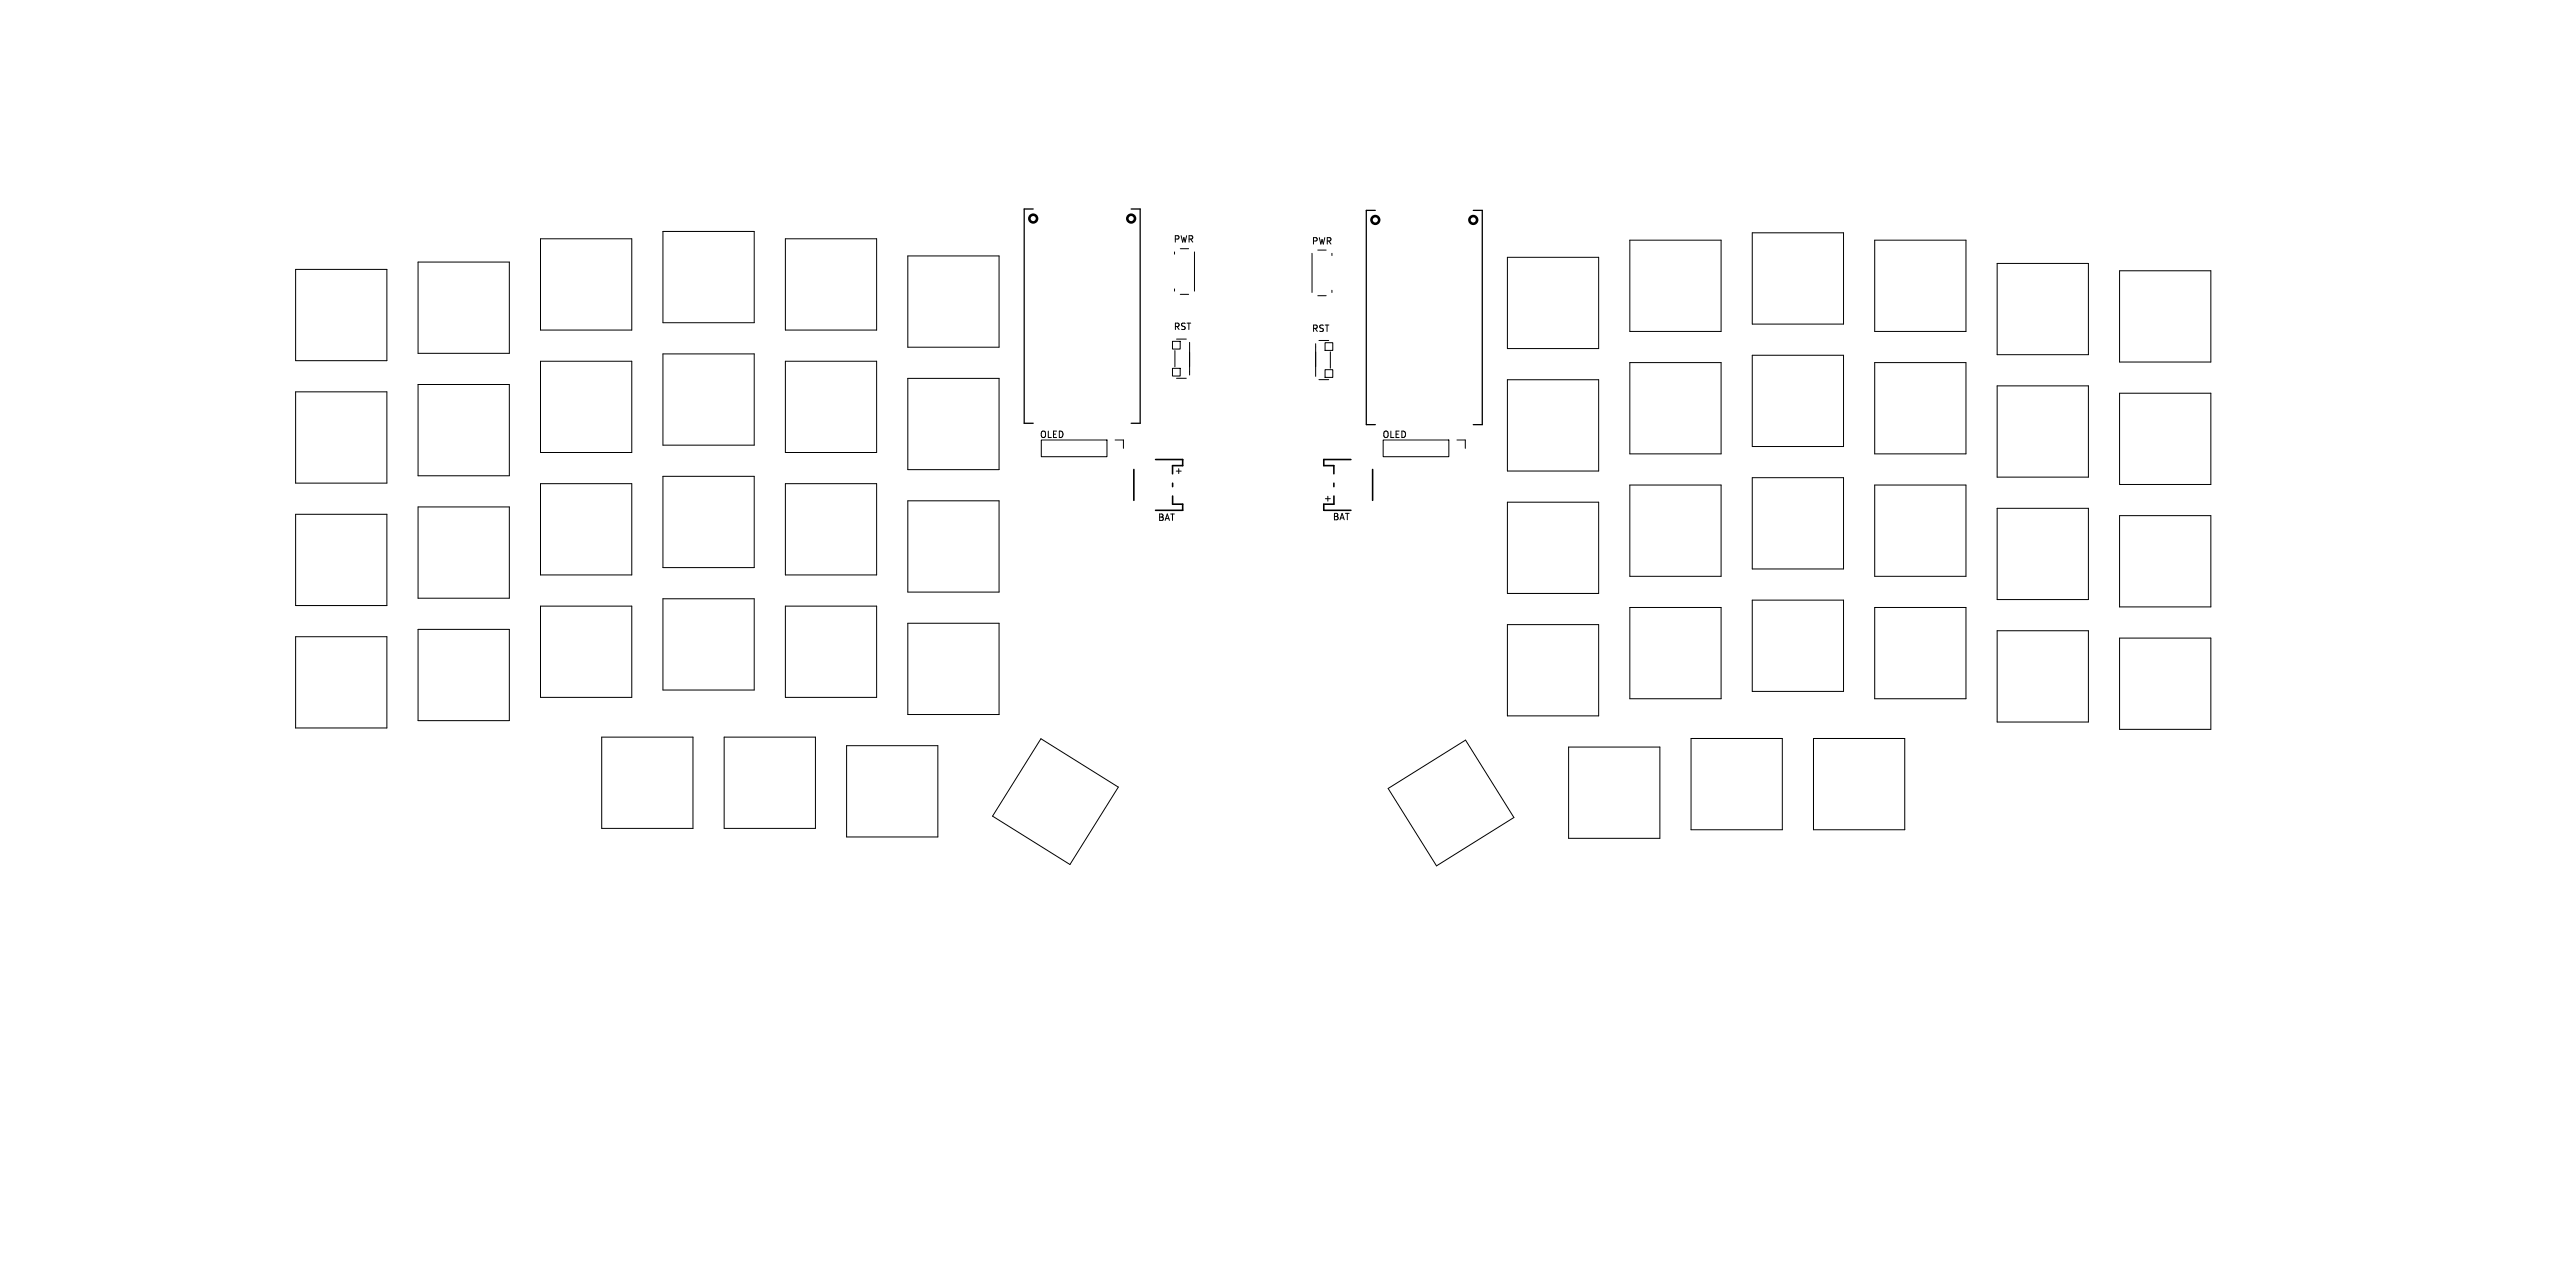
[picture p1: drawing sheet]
<svg xmlns="http://www.w3.org/2000/svg" width="401mm" height="200mm" viewBox="0 0 401 200" stroke-linecap="round" stroke-linejoin="round" font-family="sans-serif">
<defs><g id="words">
<g font-size="1.4">
<text x="182.5" y="37.9">PWR</text>
<text x="204" y="38.2">PWR</text>
<text x="182.5" y="51.5">RST</text>
<text x="204" y="51.8">RST</text>
<text x="161.7" y="68.3">OLED</text>
<text x="215" y="68.3">OLED</text>
<text x="182.7" y="74">+</text>
<text x="180.1" y="81.2">BAT</text>
<text x="205.9" y="78.2">+</text>
<text x="207.3" y="81.1">BAT</text>
</g>
</g></defs>
<g fill="none" stroke="#000" stroke-width=".16">
<path d="M84.1 37.2h14.2v14.2h-14.2zM103.1 36h14.2v14.2h-14.2zM122.2 37.2h14.2v14.2h-14.2zM141.2 39.8h14.2v14.2h-14.2zM182.7 39.2v.3M183.6 38.7h1.3M185.8 39.2v6.1M204.1 39.4v6.1M205 38.9h1.3M207.2 39.4v.4M253.6 37.4h14.2v14.2h-14.2zM272.6 36.2h14.2v14.2h-14.2z"/>
<path d="M291.7 37.4h14.2v14.2h-14.2zM46 41.9h14.2v14.2h-14.2zM65 40.8h14.2v14.2h-14.2zM65 59.8h14.2v14.2h-14.2zM84.1 56.2h14.2v14.2h-14.2zM103.1 55.1h14.2v14.2h-14.2zM122.2 56.2h14.2v14.2h-14.2zM141.2 58.9h14.2v14.2h-14.2zM182.4 53.1h1.2v1.2h-1.2zM182.4 57.3h1.2v1.2h-1.2zM182.7 44.9v.4M182.8 54.5v2.6"/>
<path d="M183.1 52.8h1.5M183.1 58.9h1.5M183.6 45.8h1.3M185.1 53.3v5M204.7 53.5v5.1M205 46h1.3M205.2 59.1h1.5M205.2 53h1.5M206.2 53.3h1.2v1.2h-1.2zM206.2 57.5h1.2v1.2h-1.2zM207 54.8v2.5M207.2 45.2v.3"/>
<path d="M234.5 40h14.2v14.2h-14.2zM234.5 59.1h14.2v14.2h-14.2zM253.6 56.4h14.2v14.2h-14.2zM272.6 55.3h14.2v14.2h-14.2zM291.7 56.4h14.2v14.2h-14.2zM310.7 41h14.2v14.2h-14.2zM329.8 42.1h14.2v14.2h-14.2zM46 61h14.2v14.2h-14.2zM65 78.9h14.2v14.2h-14.2zM84.1 75.3h14.2v14.2h-14.2zM103.1 74.1h14.2v14.2h-14.2zM122.2 75.3h14.2v14.2h-14.2z"/>
<path d="M141.2 77.9h14.2v14.2h-14.2zM162 68.5h10.2v2.6h-10.2zM173.5 68.5h1.3v1.3M215.2 68.5h10.2v2.6h-10.2zM226.7 68.5h1.3v1.3M234.5 78.1h14.2v14.2h-14.2zM253.6 75.5h14.2v14.2h-14.2zM272.6 74.3h14.2v14.2h-14.2zM291.7 75.5h14.2v14.2h-14.2zM310.7 60h14.2v14.2h-14.2zM310.7 79.1h14.2v14.2h-14.2zM329.8 61.2h14.2v14.2h-14.2z"/>
<path d="M46 80h14.2v14.2h-14.2zM46 99.1h14.2v14.2h-14.2zM65 97.9h14.2v14.2h-14.2zM84.1 94.3h14.2v14.2h-14.2zM103.1 93.2h14.2v14.2h-14.2zM122.2 94.3h14.2v14.2h-14.2zM141.2 97h14.2v14.2h-14.2zM234.5 97.2h14.2v14.2h-14.2zM253.6 94.5h14.2v14.2h-14.2zM272.6 93.4h14.2v14.2h-14.2zM291.7 94.5h14.2v14.2h-14.2zM310.7 98.1h14.2v14.2h-14.2z"/>
<path d="M329.8 80.2h14.2v14.2h-14.2zM329.8 99.3h14.2v14.2h-14.2zM93.6 114.7h14.2v14.2h-14.2zM112.7 114.7h14.2v14.2h-14.2zM131.7 116h14.2v14.2h-14.2zM162 114.9l12 7.6-7.5 12-12.1-7.5zM244.1 116.2h14.2v14.2h-14.2zM263.1 114.9h14.2v14.2h-14.2zM282.2 114.9h14.2v14.2h-14.2zM216 122.7l12-7.5 7.6 12-12.1 7.5z"/>
</g>
<path d="M160.8 32.5h-1.4v33.4h1.4M176 32.5h1.4v33.4h-1.4M214 32.7h-1.4v33.4h1.4M229.2 32.7h1.4v33.4h-1.4" fill="none" stroke="#000" stroke-width=".2"/>
<g fill="none" stroke="#000" stroke-width=".4">
<circle cx="160.8" cy="34" r=".6"/>
<circle cx="176" cy="34" r=".6"/>
<circle cx="214" cy="34.2" r=".6"/>
<circle cx="229.2" cy="34.2" r=".6"/>
</g>
<path d="M176.4 73v4.8M179.8 71.5h4.2v.9h-1.6v1.3M182.4 75.2v.5M182.4 77.2v1.2h1.6v1h-4.2M207.5 75.2v.5M207.5 77.2v1.2h-1.5v1h4.2M210.2 71.5h-4.2v.9h1.5v1.3M213.6 73v4.8" fill="none" stroke="#000" stroke-width=".25"/>
<use href="#words"/>
</svg>
